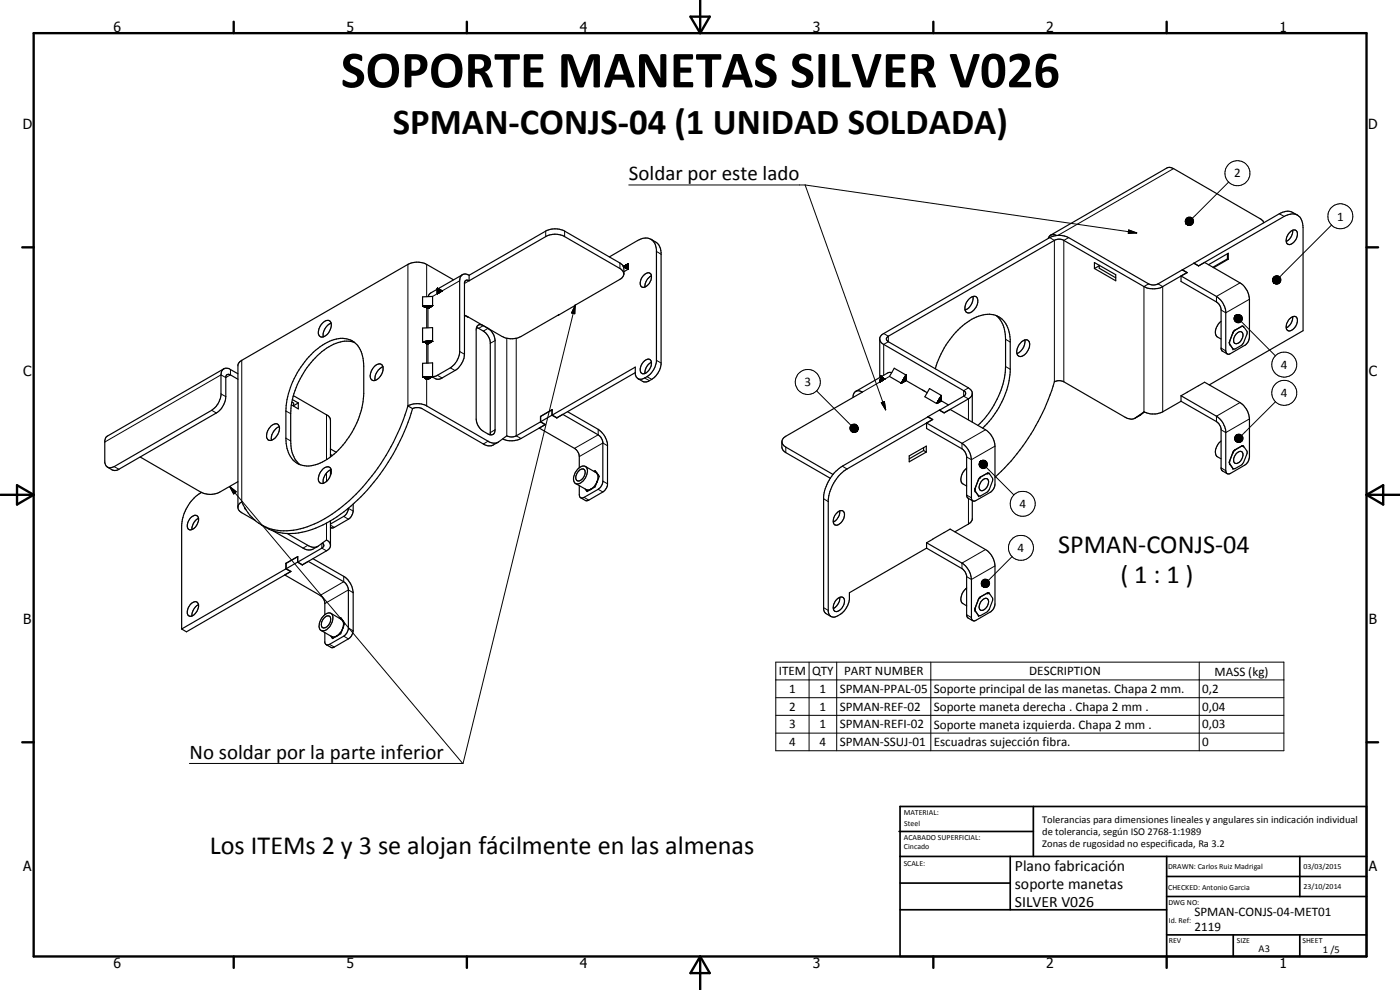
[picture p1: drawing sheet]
<svg xmlns="http://www.w3.org/2000/svg" width="420mm" height="297mm" viewBox="0 0 420 297" stroke-linecap="round" stroke-linejoin="round" font-family="sans-serif">
<defs><g id="words">
<text font-size="15.8" x="102.3" y="26.2">SOPORTE MANETAS SILVER V026</text>
<text font-size="11" x="117.9" y="40.3">SPMAN-CONJS-04 (1 UNIDAD SOLDADA)</text>
<g font-size="7.9">
<text x="317.6" y="165.8">SPMAN-CONJS-04</text>
<text x="336.2" y="174.8">( 1 : 1 )</text>
<text x="63" y="256.3">Los ITEMs 2 y 3 se alojan fácilmente en las almenas</text>
</g>
<g font-size="6.3">
<text x="188.8" y="54.1">Soldar por este lado</text>
<text x="56.8" y="227.7">No soldar por la parte inferior</text>
</g>
<g font-size="4.7">
<text x="304.6" y="261.2">Plano fabricación</text>
<text x="304.6" y="266.6">soporte manetas</text>
<text x="304.6" y="272">SILVER V026</text>
</g>
<g font-size="4.2">
<text x="34" y="9.6">6</text>
<text x="104" y="9.6">5</text>
<text x="174" y="9.6">4</text>
<text x="244" y="9.6">3</text>
<text x="314" y="9.6">2</text>
<text x="384" y="9.6">1</text>
<text x="6.8" y="38.7">D</text>
<text x="410.6" y="38.7">D</text>
<text x="7" y="112.9">C</text>
<text x="410.8" y="112.9">C</text>
<text x="7" y="187.1">B</text>
<text x="410.8" y="187.1">B</text>
<text x="7" y="261.4">A</text>
<text x="410.8" y="261.4">A</text>
<text x="34" y="290.4">6</text>
<text x="104" y="290.4">5</text>
<text x="174" y="290.4">4</text>
<text x="244" y="290.4">3</text>
<text x="314" y="290.4">2</text>
<text x="384" y="290.4">1</text>
</g>
<g font-size="3.9">
<text x="370.4" y="53.3">2</text>
<text x="401.3" y="66.2">1</text>
<text x="384.4" y="110.7">4</text>
<text x="241.4" y="115.9">3</text>
<text x="384.4" y="119.2">4</text>
<text x="305.9" y="152.4">4</text>
<text x="305.4" y="165.7">4</text>
<text x="233.8" y="202.6">ITEM</text>
<text x="243.7" y="202.6">QTY</text>
<text x="253.3" y="202.6">PART NUMBER</text>
<text x="308.9" y="202.6">DESCRIPTION</text>
<text x="364.5" y="202.7">MASS (kg)</text>
<text x="236.8" y="207.9">1</text>
<text x="246" y="207.9">1</text>
<text x="252" y="207.9">SPMAN-PPAL-05</text>
<text x="280.3" y="208">Soporte principal de las manetas. Chapa 2 mm.</text>
<text x="360.8" y="207.9">0,2</text>
<text x="236.8" y="213.3">2</text>
<text x="246" y="213.2">1</text>
<text x="252" y="213.3">SPMAN-REF-02</text>
<text x="280.3" y="213.4">Soporte maneta derecha . Chapa 2 mm .</text>
<text x="360.8" y="213.3">0,04</text>
<text x="236.8" y="218.6">3</text>
<text x="246" y="218.6">1</text>
<text x="252" y="218.6">SPMAN-REFI-02</text>
<text x="280.3" y="218.7">Soporte maneta izquierda. Chapa 2 mm .</text>
<text x="360.8" y="218.6">0,03</text>
<text x="236.8" y="223.9">4</text>
<text x="246" y="223.9">4</text>
<text x="252" y="223.9">SPMAN-SSUJ-01</text>
<text x="280.3" y="223.9">Escuadras sujección fibra.</text>
<text x="360.8" y="223.9">0</text>
<text x="358.5" y="275">SPMAN-CONJS-04-MET01</text>
<text x="358.5" y="279.4">2119</text>
</g>
<g font-size="3.1">
<text x="312.7" y="246.8">Tolerancias para dimensiones lineales y angulares sin indicación individual</text>
<text x="312.7" y="250.4">de tolerancia, según ISO 2768-1:1989</text>
<text x="312.7" y="254">Zonas de rugosidad no especificada, Ra 3.2</text>
<text x="377.7" y="285.6">A3</text>
<text x="397" y="285.9">1 /5</text>
</g>
<g font-size="2.4">
<text x="271.2" y="244.4">MATERIAL:</text>
<text x="271.3" y="252">ACABADO SUPERFICIAL:</text>
<text x="271.4" y="247.9">Steel</text>
<text x="271.3" y="254.6">Cincado</text>
<text x="271.2" y="259.7">SCALE:</text>
<text x="350.6" y="260.8">DRAWN: Carlos Ruiz Madrigal</text>
<text x="391.2" y="260.6">03/03/2015</text>
<text x="350.6" y="267">CHECKED: Antonio Garcia</text>
<text x="391.2" y="266.7">23/10/2014</text>
<text x="350.6" y="271.4">DWG NO:</text>
<text x="350.8" y="276.9">Id. Ref:</text>
<text x="350.8" y="282.8">REV</text>
<text x="371.2" y="282.9">SIZE</text>
<text x="390.9" y="282.9">SHEET</text>
</g>
</g></defs>
<g fill="none" stroke="#000" stroke-width=".35">
<path d="M187.1 80l1.4-.8v1.6zM195.4 71.8a3.8 3.8 0 0 1 1.6 3.1v33.6a6 6 0 0 1-5.2 5.3l-.5-.3-.6-1v-2.3l-25 14.3M195.4 71.8a3.9 3.9 0 0 0-4.1 .4l-8.4 4.9M195.4 71.8l1.4 .8a3.8 3.8 0 0 1 1.6 3.1v33.6a5.9 5.9 0 0 1-5 5.3l-1.9-1M315.2 70.6l.9-.2 1 .3M315.2 70.6l-.6 .9M317.1 70.7h1.5l2.1 .6 24 13.9a3.1 3.1 0 0 0 2.8 0l7.3-4.2 1.4 .8-7.3 4.2a6.1 6.1 0 0 1-5.6 0l-24-13.9a2.79 2.79 0 0 0-2.9 0l-49.8 28.8-.5 .5v.6l.5 .5 24.6 14.3 .6 1.1v8.8M317.1 70.7l-2.1 .6-50.4 29.2-.6 1.1v11.7M328.5 78.8l6.3 3.6v1.8l-6.3-3.6zM329.9 79.8l-1.4 .8M329.9 79.6v.9l4.9 2.9M358.3 79l1.4 .8 1.8-1.1 10.6 6.2a6.4 6.4 0 0 1 2.9 4.9v11.4a3 3 0 0 1-1.5 2.4l-4.2 2.5a.88 .88 0 0 1-1 .1 .88 .88 0 0 1-.4-.9v-11.9a6.4 6.4 0 0 0-2.8-4.5l-10.7-6.1"/>
<path d="M358.3 79l-3.4 1.9M358.3 79h.1M368.4 77.7l.2 .1M368.4 77.7l-4.4 2.5M368.4 76.1v1.6M368.6 77.8v-1.8l-5.9 3.4M368.6 77.8l-4.3 2.5M379.3 66.8l-.8-1-26.3-15.2-1.2-.4-.8 .2-34.9 20.2M386.9 69.9a1.32 1.32 0 0 1 1.1-.9 1.32 1.32 0 0 1 1.3 .6 2.98 2.98 0 0 1-2.6 3.7 1.49 1.49 0 0 1-.5-2.1zM387.9 69.1a3.5 3.5 0 0 1-1.9 3.3M389.4 64.6a3.9 3.9 0 0 0-4 .3l-25.7 14.9-1.4-.8M389.4 64.6a4.1 4.1 0 0 1 1.7 3.6v31l-28.2 16.3"/>
<path d="M389.4 64.6l-1.4-.8a3.9 3.9 0 0 0-4 .3l-25.7 14.9M96.6 97.2a1.62 1.62 0 0 1 2.7-.4 3.7 3.7 0 0 1-2.9 4.3 1.7 1.7 0 0 1-.7-2.5zM99.4 97a4 4 0 0 0-2.4 4.1M126.8 91.9l1.2 .5M129.8 91.7l-1.4 .9v5.7M129.8 91.7v-2.8l-3 .2v2.8M129.8 91.7l-3 .2M131.5 86.6l-.2-.1v.2M136.1 83.9l-8.1-4.6a6.1 6.1 0 0 0-5.6 0l-49.9 28.8-.9 .9-.2 .5v42.8l.6 1.1 4.6 2.8M138.8 82.4l-9.6 5.5-.7 1.1M139.4 94.6l1.1 .6v-.2M140.8 84.2a.84 .84 0 0 0-1.4 .6v21.5a6.3 6.3 0 0 1-2.8 4.9l-4.9 2.6-.8-.1-1.2-.6"/>
<path d="M140.8 82.6l23-13.3a6.2 6.2 0 0 1 5.6 0l17.4 10.2a3.6 3.6 0 0 1 .4 2.8l-.4 .8-.8 .7-18.4 10.7M140.8 82.6a1.74 1.74 0 0 0-2-.2 1.74 1.74 0 0 0-.8 1.8v21.7a6.4 6.4 0 0 1-2.8 4.5l-4.2 2.4-1.2 .2M140.8 82.6v1.6M143 98.3l2.3 1.2a4.7 4.7 0 0 1 1.8 3.2v27.8M145.1 97.7a1.31 1.31 0 0 0-1.6-.2 1.31 1.31 0 0 0-.6 1.4v26.8a4.5 4.5 0 0 0 2.2 3.7l1.4 .8a1.31 1.31 0 0 0 1.5 .1 1.31 1.31 0 0 0 .6-1.4v-26.7a4.6 4.6 0 0 0-2.1-3.7M167.7 94.4l-11.3 6.6a6.2 6.2 0 0 1-5.7 0l-11.1-6.3M167.7 94.4v.1M187.2 82l-.4-.8-.8-.6-16.6-9.6a5.9 5.9 0 0 0-5.6 0l-23 13.2M188.5 80.8l-1.3 .7M193.1 82.7a1.35 1.35 0 0 1 2.3-.2 3.1 3.1 0 0 1-2.6 3.7 1.66 1.66 0 0 1-.4-2.5zM195.5 82.8a3.6 3.6 0 0 0-1.9 3.3M290.7 89.8a1.58 1.58 0 0 1 2.6-.3 3.7 3.7 0 0 1-2.7 4.4 1.49 1.49 0 0 1-.9-2.3z"/>
<path d="M292 88.9a3.9 3.9 0 0 1-2.4 4.1M299 94.7a8.5 8.5 0 0 1 2.8 7.1v8.2a26.1 26.1 0 0 1-8.3 17.6M354.4 82.8v1.7l10.9 6.2 .7 .8 .5 1.3v11.9l.2 .6 1.6 .9M354.9 80.9l1.4 .9-1.9 1M354.9 80.9v.1M366.5 96.4a3.8 3.8 0 0 0-1.3 4.6l1.3 .7M370 99.8l-1 2.7M370.6 99.1l-.6 .7M371.4 99.9a.9 .9 0 0 1 .9-.4 .9 .9 0 0 1 .7 .7 2.8 2.8 0 0 1-1.6 2.8l-.5 .1a1.15 1.15 0 0 1-.5-1.9zM372.6 97.9l.6 .1M372.7 97.9l-2.1 1.2M373.2 98l1.1 1.8a5.2 5.2 0 0 1-4 4.9h-.3l-1-1.5"/>
<path d="M386.9 95.8a1.35 1.35 0 0 1 2.4-.3 3.1 3.1 0 0 1-2.6 3.8 1.52 1.52 0 0 1-.5-2.2zM387.9 95a3.6 3.6 0 0 1-1.9 3.4M67.2 110.7l-35.1 20.2-.4 .5-.3 .8v6.5a1.72 1.72 0 0 0 1.1 1.6 1.72 1.72 0 0 0 1.8-.3l29.2-16.9a6.7 6.7 0 0 0 2.8-4.5v-6.1a1.73 1.73 0 0 1 .9-1.8 1.73 1.73 0 0 1 2 .2l2.2 1.2M71.4 113.8l-2.2-1.3-.7-.2-.6 .3-.1 .4v6a6.3 6.3 0 0 1-2.9 4.9l-29.5 17.1-1.5 .1-1.6-.9M87.7 119.9l-.5 4.2v8.2a8.8 8.8 0 0 0 2.8 7.1M87.7 119.9l1.8 1M88 118.7l10.3 5.9 .7 .7 .2 .8v11M94 105.7a12.6 12.6 0 0 1 9.5-4.1 6.3 6.3 0 0 1 5.5 5.9l.2 2.4v8.1a25.4 25.4 0 0 1-13.1 20.9 6.6 6.6 0 0 1-8.9-2l-1.1-2.4-.2-1.4-.1-9.8a26.1 26.1 0 0 1 8.2-17.6zM106.4 102.7a10.7 10.7 0 0 0-9.8 2.8 27.1 27.1 0 0 0-8.9 14.4M112.3 110a1.39 1.39 0 0 1 1.4-.9 1.39 1.39 0 0 1 1.3 1.1 3.6 3.6 0 0 1-3 4 1.52 1.52 0 0 1-.8-2.2zM114.9 110a4 4 0 0 0-2.3 4.1M126.8 113.1l1.2 .5"/>
<path d="M126.8 102.5l1.2 .5M129.8 102.4l-1.4 .8v5.8M129.8 102.4v-4.1l-3 .1v4.1M129.8 113v-4.1l-3 .1v4.1M129.8 113l-3 .1M129.8 113l-1.4 .8M129.8 102.4l-3 .1M190.7 111.8l-23.5 13.5-1.5-.8M195.5 108.7a3.6 3.6 0 0 0-1.9 3.4M195.5 108.7a3.6 3.6 0 0 1-1.9 3.4M195.5 108.7a1.04 1.04 0 0 0-.8-1 1.04 1.04 0 0 0-1.1 .5 3.1 3.1 0 0 0-1.2 3.7l.4 .2h.8M256 119.3a1.73 1.73 0 0 1 .8-1.9 1.73 1.73 0 0 1 2 .2l-23 13.3a1.73 1.73 0 0 0-1.1 1.6 1.73 1.73 0 0 0 1.1 1.7l14.2 8.2"/>
<path d="M264 101.9l.4 .8 .8 .6 24 13.9a.87 .87 0 0 1 .6 .8 .87 .87 0 0 1-.6 .9l-7.2 4.2M264.5 113l-.2-.2v.3M267.6 111.8l-1.3 .1-9.5 5.5M271.9 114.2l5.7 3.2M271.9 112.5l-1.4 2.5M271.9 114.2l-1.4 .8M271.9 112.5v1.7M271.9 112.5l-3.5-2-1.5 2.4 3.6 2.1M276.8 117l1.5 .9M280.7 110.7a24.4 24.4 0 0 1 12.3-15.6 6.9 6.9 0 0 1 8.1 1.1 9.3 9.3 0 0 1 2.1 5.7v9.7a26.4 26.4 0 0 1-8.3 16.8M282.5 118.7l-3.5-2.1-1.4 2.4 3.5 2.1M282.5 118.7l-1.4 2.4"/>
<path d="M282.5 118.7v1.6M291.8 118.2l-.3 .8-.9 .7-7.2 4.2-1.4-.8M306.5 102.6a1.33 1.33 0 0 1 1.5-.7 1.33 1.33 0 0 1 1 1.2 3.9 3.9 0 0 1-2.9 3.9 1.59 1.59 0 0 1-.8-2.4l.5-1.1zM307.5 102a3.9 3.9 0 0 1-2.3 4.1M354.4 118.7v1.7M356.3 117.7l-1.9 1M359.7 115.7l1.8-1 10.6 6.1a6.4 6.4 0 0 1 2.9 4.9v11.4a3.2 3.2 0 0 1-1.5 2.5l-4.2 2.4a.88 .88 0 0 1-1 .1 .88 .88 0 0 1-.4-.9v-11.8a6.4 6.4 0 0 0-2.8-4.5l-10.7-6.2M359.7 115.7l-3.5 2M369 102.5v.7M42.1 137.1l18.2 10.6a6.2 6.2 0 0 0 5.6 0l5.5-3.2M81.2 127.9l.9-.6a1.29 1.29 0 0 1 1.6 .3 1.29 1.29 0 0 1 .1 1.6 3.1 3.1 0 0 1-3.2 2.9 2.64 2.64 0 0 1 .4-3.8zM83.8 128a4.1 4.1 0 0 0-2.4 4.1"/>
<path d="M87.6 120.6l.5 .3v1M89.5 120.9v1.8l-2.1-1.2M89.5 120.9l-1.4 .8M99.2 136.4l.5 .3M99.2 134.7l1.7 1M122.4 121.8a6.1 6.1 0 0 1 5.6 0l18.5 10.6a2.84 2.84 0 0 0 3.1 .2l2.5-1.8a3.1 3.1 0 0 0 2.8 0l10.7-6.2M122.4 121.8a60.2 60.2 0 0 1-23.9 33.2 23.2 23.2 0 0 1-16 4 13.5 13.5 0 0 1-10-8.4l-.8 .7-.3 .8M122.4 121.8l1.4 .8M123.8 122.6l.9-.3 1.7 .2 18.7 10.7 1.5 .6a3.9 3.9 0 0 0 2.8-1.1M123.8 122.6a60.7 60.7 0 0 1-23.7 33.1 23.4 23.4 0 0 1-16.1 4.1l-2.6-.7-2.9-1.6M162.2 125h.1M162.2 125v1.6l1.4 .8"/>
<path d="M163.6 127.3v.1M163.6 127.4l-7.2 4.2a6.4 6.4 0 0 1-5.5 .1M163.6 127.4l-1.8 1 10.6 6.1 .7 .7 .6 .9 .2 .9v3.3M165.6 122.9l-3.3 2v1.6l1.3 .9M165.6 122.9v1.7M165.6 124.6l1.5 .8M165.6 122.9l.1 .1M165.7 122.9l-3.5 2.1M165.7 122.9v1.6M167.1 125.4l1.8-1.1 10.6 6.2a3.3 3.3 0 0 1 1.4 2.1v12.1l-.1 .6-.6 .9-.7 .6-4.2 2.4a.86 .86 0 0 1-1 .2 .86 .86 0 0 1-.4-1v-2.7M167.1 125.3v.1M170.3 123.5l9.2 5.3a6.3 6.3 0 0 1 2.8 4.5v12.2l-.3 .9-.8 1-4.7 2.8h-.7l-1.5-.8"/>
<path d="M175.7 140l3.5 2.1M234.6 132.5l.1 1.9 .8 1.2 13.7 7.9M272.9 136.8l5.1-2.9v1.7l-5.1 3zM277.2 135.2l.8 .4M277.2 135.2l-4.3 2.5M277.2 134.3v.9M278.1 126.9v1.7l10.6 6.1 .9 .9 .5 1.2v11.7l.4 1 1.4 .8M278.5 125l3.4-1.9 1.4 .8 1.8-1 10.7 6a6.3 6.3 0 0 1 2.8 5l-.1 12-.4 .9-.7 .8-5 2.8-.5-.2-.4-.6v-11.7a6.4 6.4 0 0 0-2.8-4.9l-10.6-6.1M278.5 125l1.4 .9-1.8 1M278.5 125v.1M282 123.1h.1M282.5 120.3l2.1 1.2"/>
<path d="M282.5 120.3l-1.4 .8M343.5 123.6l-2.9 1.9M354.4 120.4l-5.8 3.3a6.1 6.1 0 0 1-4.5 .2l-.8-.3-2.5 1.7a2.71 2.71 0 0 1-3.2-.1l-18.3-10.6a3.1 3.1 0 0 0-2.9 0 64 64 0 0 1-17.8 28.6M354.4 120.4l10.7 6.1 .7 .6 .7 1.6v11.9l.2 .6 1.6 .9M366.5 132.3a3.8 3.8 0 0 0-1.3 4.6l1.3 .8M369 138.4v.7M370 135.7l-1 2.7M370.6 135h.1M370.6 135l-.6 .7M370.9 136.2l.5-.4 1-.4a1.37 1.37 0 0 1 .3 2.3 1.69 1.69 0 0 1-2.2 1.2 2.22 2.22 0 0 1 .4-2.7zM372.6 133.8l.6 .1M372.6 133.8l-2 1.2"/>
<path d="M372.7 133.8l-2.1 1.2M373.2 133.9l1.1 1.8a5.2 5.2 0 0 1-4 4.9h-.3l-1-1.5M59.6 155.5a3.6 3.6 0 0 0-2 3.4M59.6 155.5a1.1 1.1 0 0 0-.8-.9 1.1 1.1 0 0 0-1.2 .4 3.1 3.1 0 0 0-1.1 3.7l.6 .3 .5-.1M59.6 155.5a3.6 3.6 0 0 1-2 3.4M60.5 147.7a12.5 12.5 0 0 0-6 10v31M73.4 152.2l.4 .7M82 159.3l9 5.2a3 3 0 0 0 2.9 .3l1.5-.8M96.8 140.8a1.39 1.39 0 0 1 1.5-.7 1.39 1.39 0 0 1 1.1 1.3 3.7 3.7 0 0 1-3 3.6 1.88 1.88 0 0 1-.5-2.8zM99.2 156.3v7.4l-.2 .6-1 1-7.3 4.2M99.2 141v1.7M99.4 140.9a4 4 0 0 0-2.4 4.1"/>
<path d="M104.6 152.5a3.1 3.1 0 0 1-1.4 2.4l-4 2.3M106 151.3v2a3.6 3.6 0 0 1-1.4 2.5l-4.3 2.4-.4 .2-.7-.2M172.8 145.1l3.3 1.9 1-.1 .3-.2M173.5 140.6a1.49 1.49 0 0 1 1.5-.8 1.49 1.49 0 0 1 1.3 1.1 3.7 3.7 0 0 1-3.4 4.3 1.7 1.7 0 0 1-.7-2.1l.3-1.1zM173.7 141.3a.98 .98 0 0 1 1.2-.7 .98 .98 0 0 1 .7 1.1 2.42 2.42 0 0 1-2.3 2.6l-.2-.1a2.14 2.14 0 0 1 .6-2.9zM175.8 146.8l.5 .6M177.4 146.7l-.2 .2M177.7 146.6l-.3 .1M178.2 141.4l.4-.2 1.3 1.7-1.3 3.2-2.4 1.4-.6-.8M178.6 141.6h.3M179.1 141.8l.1 .3M179.2 142.1l.3 1.4-.4 1.3"/>
<path d="M179.2 142.1l.3 .4M179.4 144.2l-1 1.6-1 .9M249.2 143.5l-1.5 3.1-.5 2.5 .1 34.2a2.92 2.92 0 0 0 2.1 1.7M250 142.4l2.8-2.5 25.7-14.8 1.4 .8-25.7 14.8a12.7 12.7 0 0 0-5.6 9.2v33.6a1.7 1.7 0 0 0 1 1.6 1.7 1.7 0 0 0 1.8-.3 6.4 6.4 0 0 0 3.5-4.9v-2.1l23.2-13.3M250 142.4l-.8 1.1M252 153.3l.8-.1a1.69 1.69 0 0 1 .3 2.5 2.11 2.11 0 0 1-2.7 1.7l-.3-.8M252 153.3a3.4 3.4 0 0 0-1.9 3.3M252 153.3a3.6 3.6 0 0 1-1.9 3.3M290.1 140.5a3.7 3.7 0 0 0-1.3 4.5l1.3 .8M291.8 150.2l-.1 5.9-1.1 1.1-4 2.4M292.6 146.6v.7M293.7 143.9l-1.1 2.7"/>
<path d="M294.2 143.2l-.5 .7M294.5 144.4a1.22 1.22 0 0 1 2-.5 2.47 2.47 0 0 1-2.2 3.3 1.74 1.74 0 0 1 0-2.5zM296.3 142h.3M296.3 142l-2.1 1.2M296.6 142h.3l1 1.5v.8a5.1 5.1 0 0 1-3.9 4.5h-.3l-1.1-1.5M85.8 169l.1 .1M85.8 169v1.7M85.8 170.7l1.4 .8M85.8 169l3.6-2v1.7l1.4 .8M85.8 170.7l-31.3 18M85.9 170.6l1.4 .8-1.8 1.1 11.3 6.7 .7 1.6v3.6M85.9 169v1.6"/>
<path d="M86.2 160.1l6.2 3.5a2.84 2.84 0 0 0 3.1 .2l2.5-1.8 .8 .7 .4 .8M87.2 171.4v.1M87.2 171.5l-31.2 18.1-1.5-.9M89.4 167.1l-.1 1.6 1.4 .8M90.7 169.4v.1M92.5 168.4l10.7 6.1a3.6 3.6 0 0 1 1.4 2.2l-.1 12.3-.5 1-.6 .7-4.8 2.8a.83 .83 0 0 1-1.1-.7v-3M93.9 167.6l9.3 5.3a6.4 6.4 0 0 1 2.8 4.9v11.5a3.4 3.4 0 0 1-1.4 2.4l-4.5 2.6h-.6l-1.6-.9M96.8 162.9a.83 .83 0 0 1 .4 .9 .83 .83 0 0 1-.6 .7l-10.7 6.1M252 179.2a1.13 1.13 0 0 1 1.4 .4 1.13 1.13 0 0 1 0 1.4 2.7 2.7 0 0 1-2.9 2.4l-.4-.8M252 179.2a3.4 3.4 0 0 0-1.9 3.4M252 179.2a3.6 3.6 0 0 1-1.9 3.4M278.1 164.5l10.6 6.1 .9 .9 .5 1.3v11.6l.4 1 1.4 .8"/>
<path d="M278.1 162.9v1.6M279.9 161.8l5.2-3.1 10.7 6.2a6.4 6.4 0 0 1 2.8 4.9v11.4a3 3 0 0 1-1.4 2.4l-4.5 2.6-.5 .1-.5-.3-.2-.5v-11.6a6.3 6.3 0 0 0-2.8-4.9l-10.6-6.1M279.9 161.8l-1.8 1.1M290.1 176.4a3.7 3.7 0 0 0-1.3 4.6l1.3 .8M293.7 179.8l-1.1 2.7M293.7 179.8h.1M294.2 179.1l-.5 .7M295 179.9a1.01 1.01 0 0 1 1.4-.2 1.01 1.01 0 0 1 .2 1.4 2.02 2.02 0 0 1-2.4 1.9 2.23 2.23 0 0 1 .8-3.1zM296.3 177.9h.3M296.3 177.9l-2.1 1.2M296.6 177.9l.3 .1 1 1.5v.7a5.1 5.1 0 0 1-3.9 4.5h-.3l-1.1-1.5M296.6 177.9h-.3"/>
<path d="M59.6 181.4a3.6 3.6 0 0 0-2 3.4M59.6 181.4a3.7 3.7 0 0 1-2 3.4M59.6 181.4a1.2 1.2 0 0 0-1-.9 1.2 1.2 0 0 0-1.2 .6 3.1 3.1 0 0 0-.9 3.6l.6 .2 .5-.1M96.3 189.1l3.3 1.9h1.1M97.4 185.3a1.06 1.06 0 0 1 1.4-.4 1.06 1.06 0 0 1 .4 1.5 2.22 2.22 0 0 1-2.3 2 1.78 1.78 0 0 1 0-2.6zM97.4 184.4a3.9 3.9 0 0 0-1.3 4.6l.2 .1M99.3 184l3.4 2M99.3 184.1l-.7-.2-1.2 .5M99.3 184.1a3.1 3.1 0 0 1-.5 4.1 2.04 2.04 0 0 1-2.5 .9M99.4 190.9l.6 .6M101 190.8l-.2 .3M101 190.8l-.3 .2"/>
<path d="M101.4 190.7l-.2 .1M101.8 185.5l.5-.2 1.2 1.7-1.2 3.2-2.5 1.4-.5-.8M102.5 185.7h-.3M102.7 186l.1 .2M102.7 185.9v.1M102.7 186.1h.1M102.8 186.2l.1 .2M102.8 188.6l-.1 .3M102.8 188.6l-.5 1-1.3 1.2M102.9 186.4l.3 .2M102.9 186.4l.2 .8-.3 1.4M103 188.3l-.2 .3"/>
<path d="M292.6 182.5v.7"/>
</g>
<g fill="none" stroke="#000" stroke-width=".3">
<path d="M188.7 55.5h52.9M241.6 55.5l24.2 67.5M241.6 55.5l99.6 14.4M352.2 50.6l-34.7 20M368.8 54.6l-11 10.9M122.4 79.3v42.5M128 79.3v9.7M163.8 69.3v1.7M169.4 69.3v1.7M186 78.9v1.7M187.1 80l1.4-.8v1.6zM197 75.4l1.4 .9"/>
<path d="M315 71.3l1.4 .8v42.5M320.7 71.3l-1.4 .8v42.5M338.7 69l2.5 .9-2.6 .1zM355.7 66.3l.4 1zM355.7 66.5l.4 .8zM355.8 66l.3 1.3zM355.8 66.8l.3 .5zM355.9 65.8l.2 1.5-.3-1.3zM355.9 67.1l.2 .2zM356.1 67.3l.4 .3zM356.1 67.3l.7 .3zM356.1 67.3l1 .3z"/>
<path d="M356.1 67.3l1.2 .3zM356.1 67.3l1.5 .2zM356.1 67.3h1.7l-.2 .2zM356.1 67.3l1.9-.2-.2 .2zM356.1 67.3l2-.4-.1 .2zM356.1 67.3l2.1-.7-.1 .3zM356.1 67.3l2.1-1v.3zM356.1 67.3l2.1-1.2v.2zM356.1 67.3l2-1.5 .1 .3zM356.1 67.3l1.9-1.7 .1 .2zM356.1 65.5l.1-.1-.1 1.9zM356.1 65.5v1.8l-.2-1.5z"/>
<path d="M356.2 65.4l.3-.2-.4 2.1zM356.5 65.2h.2l-.6 2.1zM356.7 65.2h.3l-.9 2.1zM357 65.2h.3l-1.2 2.1zM357.3 65.2l.2 .1-1.4 2zM357.5 65.3l.2 .1-1.6 1.9zM357.7 65.4l.3 .2-1.9 1.7zM384 64.1l1.4 .8M399.6 67.5l-15.5 15.6M126.8 91.9l3-.2zM126.9 91.9l2.9-.2zM126.9 91.9l.8 .2"/>
<path d="M127 91.9l2.8-.2zM127.1 91.9l2.7-.2zM127.2 91.9v.1M127.2 92l2.6-.3zM127.3 92l2.5-.3zM127.4 92.1l2.4-.4zM127.5 92.1l2.3-.4zM127.6 92.1l2.2-.4zM127.7 92.2l2.1-.5zM127.7 92.1v.1M127.7 92.2l.5 .3M127.8 92.2l2-.5z"/>
<path d="M127.8 92.2h.1M128 92.3l1.8-.6zM128.1 92.4l1.7-.7zM128.2 92.4l1.6-.7zM128.2 92.5h.1M128.3 92.5l1.5-.8zM128.3 92.5h.1M128.3 92.5l.1 .1M128.4 92.6l-.4-.3v6M129.8 91.8l-3 .1 3-.2-1.4 .9M131.3 86.5l1.4 .8-1.4 .8zM138 84.2l-8.2 4.7"/>
<path d="M140.8 84.2l-1.4 .8M145.1 97.7l-1.5 .8M146.5 98.5l-1.4 .9M172.6 91.6l-.1 2.5-1-.2zM172.6 91.6l-33.6 137.5h-82.2M344.7 85.2l-1.4 .8v37.6M347.5 85.2l1.4 .8v37.6M370.5 94.9l.2-.2-.3 .5zM370.7 94.7l-.3 .7zM370.7 94.7l-.3 1zM370.7 94.7l-.3 1.3zM370.7 94.7l-.2 1.5-.1-.2z"/>
<path d="M370.7 94.7v1.7zM370.7 94.7l.2 1.9-.2-.2zM370.7 94.7l.4 2.1-.2-.2zM370.7 94.7l.7 2.1h-.3zM370.7 94.7l.9 2.2-.2-.1zM370.7 94.7l1.2 2.1-.3 .1zM370.7 94.7l1.5 2-.3 .1zM370.7 94.7l1.7 1.9-.2 .1zM370.7 94.7l1.9 1.7-.2 .2zM370.7 94.7l2 1.4-.1 .3zM370.7 94.7l2.1 1.2-.1 .2zM370.7 94.7l2.2 .9-.1 .3z"/>
<path d="M370.7 94.7l2.1 .7 .1 .2zM370.7 94.7l2.1 .4v.3zM370.7 94.7l1.9 .2 .2 .2zM370.7 94.7h1.7l.2 .2zM370.7 94.7h1.7zM370.7 94.7l1.3-.3 .2 .1zM370.7 94.7l1.3-.3zM370.7 94.7l1-.3zM370.7 94.7l.7-.3zM370.9 94.5l.3-.1-.5 .3zM370.9 94.5l-.2 .2zM372.1 84.9l-7 4v1.7"/>
<path d="M372.5 96.5l10.3 10.3M375 89.8l-7.1 4.1-1.4-.9M381.9 83.9l.4 1zM381.9 84.2l.4 .7zM382 83.6l.3 1.3zM382 84.4l.3 .5zM382.1 83.4l.2 1.5-.3-1.3zM382.1 84.6l.2 .3zM382.2 83.1l.2-.1-.1 1.9zM382.2 83.1l.1 1.8zM382.3 84.9l.4 .2zM382.3 84.9l.7 .3z"/>
<path d="M382.3 84.9l1 .3zM382.3 84.9l1.2 .3zM382.3 84.9l1.5 .2zM382.3 84.9h1.7l-.2 .2zM382.3 84.9l1.9-.2-.2 .2zM382.3 84.9l2-.4-.1 .2zM382.3 84.9l2.1-.7-.1 .3zM382.3 84.9l2.1-1v.3zM382.3 84.9l2.1-1.2v.2zM382.3 84.9l2-1.5 .1 .3zM382.3 84.9l1.8-1.7 .2 .2zM382.4 83l.3-.2-.4 2.1z"/>
<path d="M382.7 82.8h.2l-.6 2.1zM382.9 82.8l.3-.1-.9 2.2zM383.2 82.7l.3 .1-1.2 2.1zM383.5 82.8h.2l-1.4 2.1zM383.7 82.8l.3 .2-1.7 1.9zM384 83l.1 .2-1.8 1.7zM66.3 118.2l1.5 .8M69.2 110.9v1.6l-1.4 .8-1.5-.8-34.9 20.1M72.5 108.1v42.5M126.8 113.1l3-.1zM126.8 102.5l3-.1zM126.8 113.1h3"/>
<path d="M126.8 113.1l3-.1-1.4 .8M126.8 113.1h.1M126.8 102.4h3M126.9 113.1l.6 .2M126.9 113.1l2.9-.1zM126.9 102.5l2.9-.1zM126.9 113.1v.1M127 113.2l2.8-.2zM127 102.5l2.8-.1zM127 102.5h2.8M127.1 102.5v.1M127.1 113.2l2.7-.2z"/>
<path d="M127.1 102.6l2.7-.2zM127.2 113.2l2.6-.2zM127.2 102.6l2.6-.2zM127.2 113.1h2.6M127.3 113.2l2.5-.2zM127.3 102.6l2.5-.2zM127.3 102.6l.1 .1M127.4 113.3l.4 .2M127.4 113.3l2.4-.3zM127.4 102.7l2.4-.3zM127.5 113.3l2.3-.3zM127.5 102.7l2.3-.3z"/>
<path d="M127.6 113.3l2.2-.3zM127.6 102.7l2.2-.3zM127.7 113.4l2.1-.4zM127.7 102.8l2.1-.4zM127.8 113.4l2-.4zM127.8 102.8l2-.4zM127.8 113.5l2-.5zM127.8 102.9l2-.5zM127.8 113.5h.1M127.8 102.8l-1-.3 3-.1-1.4 .8M127.8 102.8v.1M127.8 113.5h.2"/>
<path d="M127.8 102.9h.2M128 113.5l1.8-.5zM128 102.9l1.8-.5zM128 113.5h.1M128 102.9h.1M128 113.5v8.3M128 102.9v.1M128 103l1.8-.6zM128 103h.1M128 113.6h.1M128 103v6M128 113.6l.4 .2"/>
<path d="M128 103l.4 .2M128.1 113.6l1.7-.6zM128.1 103l1.7-.6zM128.1 113.6l.3 .2M128.1 103h.1M128.1 103l.3 .2M128.2 113.7l1.6-.7zM128.2 103l1.6-.6zM128.2 113.7h.1M128.3 113.7l1.5-.7zM128.3 103.1l1.5-.7zM128.3 113.7h.1"/>
<path d="M131.3 112.6l1.4 .8M135.2 110.4l1.4 .8M138 105.5l1.4 .8M148.6 102.2l-1.5 .8M152.1 101.5v29.3M154.9 101.5v29.3l1.5 .8M193.5 113.4l1.4 .8M194.2 113l1.4 .8M197 108.1l1.4 .8M245.1 117.3l10.3 10.3M264.1 114.6l1.4-.9zM264.1 114.6l1.3-.9z"/>
<path d="M264.1 114.6l1.2-1zM264.3 112.8l-.2 1.8zM264.3 112.8l-.2 1.8 1.4-.9-.6-.4M264.3 112.8l.2 .2M264.4 112.9l-.3 1.7zM264.4 112.9h.1M264.5 113l-.4 1.6zM264.5 113l.1 .2M264.5 113h.1M264.5 113.1l-.4 1.5zM264.5 113.1h.1M264.6 113.1l-.5 1.5z"/>
<path d="M264.6 113.1h.1M264.6 113.2h.1M264.7 113.2l-.6 1.4zM264.7 113.2l.2 .1M264.7 113.2h.1M264.8 113.3l-.7 1.3zM264.8 113.3h.1M264.9 113.4l-.8 1.2zM265 113.4l-.9 1.2zM265 113.4v.1M265.1 113.5l-1 1.1zM265.2 100.1l1.4 .8v1.6l-1.4 .8v9.3"/>
<path d="M265.4 113.7h.1M266.9 112.9l-8.1 4.7M271.9 112.5v1.7l-1.4 .8zM282.5 118.7v1.6l-1.4 .8zM290.6 116.4l-1.4 .8v1.7l1.4 .8v6.3M301.8 110l1.4 .8M301.8 101.8l1.4 .8M366.5 104.4l1.4 .9M34.3 140l1.4 .8M63.5 123.1l1.4 .8M85.8 131.5l1.4 .8M85.8 123.3l1.4 .8"/>
<path d="M98 124.5v13.4M146.5 132.4l-1.4 .8M148.6 128.9l-1.5 .9M179.5 128.8v1.7l-7.1 4M182.3 133.7l-1.4-.8-7 4.1M235.8 134.2v1.6M252.8 139.9l1.4 .8M255 128.4l2.2 1-2.1-.7zM255.1 128.2l2.1 1.2-2.2-1zM255.1 128.7l2.1 .7-2-.4zM255.2 127.9l2 1.5-2.1-1.2zM255.2 129l2 .4-1.9-.2z"/>
<path d="M255.3 129.2l1.9 .2h-1.7zM255.3 127.7l1.9 1.7-2-1.5zM255.5 129.4h1.7l-1.5 .2zM255.5 127.5l.2-.1 1.5 2zM255.5 127.5l1.7 1.9-1.9-1.7zM255.7 129.6l1.5-.2-1.3 .3zM255.7 127.4l.3-.1 1.2 2.1zM255.9 129.7l1.3-.3zM256 127.3h.3l.9 2.1zM256.2 129.8l1-.4zM256.3 127.3h.3l.6 2.1zM256.5 129.7l.7-.3z"/>
<path d="M256.6 127.3h.2l.4 2.1zM256.7 129.7l.5-.3zM256.8 127.3l.2 .2 .2 1.9zM257 129.5l.2-.1zM257 127.5l.2 .2v1.7zM257.2 127.7v1.7zM257.4 127.9l.1 .2-.3 1.3zM257.5 128.9l-.3 .5zM257.5 128.1l-.3 1.3zM257.5 128.7l-.3 .7zM257.5 128.4l-.3 1zM264.5 120.8l.9-.3 .4 2.5z"/>
<path d="M294.2 138.4l-.3 .5zM294.2 138.4l-.3 .8zM294.2 138.4l-.4 1zM294.2 138.4l-.3 1.3zM294.2 138.4l-.2 1.6-.1-.3zM294.2 138.4v1.8zM294.2 138.4l.2 1.9-.2-.1zM294.2 138.4l.4 2.1-.2-.2zM294.2 138.4l.6 2.2-.2-.1zM294.2 138.4l.9 2.2h-.3zM294.2 138.4l1.2 2.1-.3 .1zM294.2 138.4l1.4 2.1h-.2z"/>
<path d="M294.2 138.4l1.7 1.9-.3 .2zM294.2 138.4l1.9 1.7-.2 .2zM294.2 138.4l2 1.5-.1 .2zM294.2 138.4l2.1 1.2-.1 .3zM294.2 138.4l2.2 1-.1 .2zM294.2 138.4l2.1 .7 .1 .3zM294.2 138.4l2 .5 .1 .2zM294.2 138.4l1.9 .2 .1 .3zM294.2 138.4h1.7l.2 .2zM294.2 138.4l1.5-.2 .2 .2zM294.2 138.4l1.5-.2zM294.2 138.4l1.3-.3z"/>
<path d="M294.2 138.4l1-.3zM294.2 138.4l.7-.3zM294.2 138.4l.5-.2zM294.2 138.4l.2-.1zM295.8 128.9l-7.1 4.1v1.7M298.6 133.9l-7.1 4-1.4-.8M342.3 124.5l-1.5 .8M370.5 131.4l.4 1zM370.5 131.7l.4 .7zM370.6 131.1l.3 1.3zM370.6 132l.3 .4zM370.7 130.9l.2 1.5z"/>
<path d="M370.7 132.2l.2 .2zM370.9 130.7v1.7l-.2-1.5zM370.9 132.4l.5 .3zM370.9 132.4l.7 .4zM370.9 132.4l1 .4zM370.9 132.4l1.2 .3zM370.9 132.4l1.5 .2-.3 .1zM370.9 132.4l1.7 .1zM370.9 132.4l1.9-.2-.2 .3zM370.9 132.4l2-.4-.1 .2zM370.9 132.4l2.1-.7-.1 .3zM370.9 132.4l2.1-.9v.2z"/>
<path d="M370.9 132.4l2.1-1.2v.3zM370.9 132.4l2-1.5 .1 .3zM370.9 132.4l1.9-1.7 .1 .2zM371 130.5l.3-.2-.4 2.1zM371 130.5l-.1 1.9v-1.7zM371.3 130.3h.2l-.6 2.1zM371.5 130.3h.3l-.9 2.1zM371.8 130.3h.3l-1.2 2.1zM372.1 130.3l.3 .1-1.5 2zM372.1 120.8l-7 4.1v1.6M372.4 130.4l.2 .2-1.7 1.8zM372.6 130.6l.2 .1-1.9 1.7z"/>
<path d="M375 125.7l-7.1 4.1-1.4-.9M382.8 120.5l-10.1 10.1M68.9 146l2 1.5-.8 .7zM68.9 146l69.9 82.9M98 141.9v2.5M98 156.9v5.1M99.2 157.6l1.1 .6M103.2 154.9l1.4 .9M104.6 152.5l1.4 .8M175.3 149.2l1.4 .9M176.2 147.3l.1 .1M178.8 141.5l-.2 .1"/>
<path d="M179.5 146.8l1.4 .8M180.9 144.4l1.4 .8M247.2 149.6l1.4 .9M290.1 148.5l1.4 .9M290.6 149.5v7.7M296 140.2l8.3 8.3M366.5 140.4l1.4 .8M92.4 163.6l-1.4 .9M96.6 163v1.5l1.4 .8M103.2 172.9v1.6l-7.1 4.1M106 177.8l-1.4-.8-7.1 4.1M294.5 174.9l.3 1z"/>
<path d="M294.5 175.2l.3 .7zM294.5 174.7l.3 1.2zM294.5 175.4l.3 .5zM294.7 174.4l.1 1.5-.3-1.2zM294.7 175.7l.1 .2zM294.8 174.2l.2-.2-.2 1.9zM294.8 174.2v1.7zM294.8 175.9l.5 .3zM294.8 175.9l.8 .4zM294.8 175.9l1.1 .4zM294.8 175.9l1.3 .3zM294.8 175.9l1.6 .2z"/>
<path d="M294.8 175.9h1.8l-.2 .2zM294.8 175.9l1.9-.1-.1 .1zM294.8 175.9l2.1-.4-.2 .3zM294.8 175.9l2.2-.6-.1 .2zM294.8 175.9l2.2-.9v.3zM294.8 175.9l2.2-1.2v.3zM294.8 175.9l2.1-1.4 .1 .2zM294.8 175.9l1.9-1.7 .2 .3zM295 174l.2-.1-.4 2zM295.2 173.9l.3-.1-.7 2.1zM295.5 173.8h.3l-1 2.1zM295.8 173.8h.3l-1.3 2.1z"/>
<path d="M295.8 164.9l-7.1 4.1v1.6M296.1 173.8l.2 .1-1.5 2zM296.3 173.9l.2 .1-1.7 1.9zM296.5 174l.2 .2-1.9 1.7zM298.6 169.8l-7.1 4.1-1.4-.9M303.7 167l-7.1 7.2M98.9 193.3l1.4 .8M99.9 191.4v.1M102.4 185.6l-.2 .1M103.2 190.9l1.4 .8M104.6 188.4l1.4 .9M232.8 198.7h152.5v26.6h-152.5z"/>
<path d="M242.8 198.7v26.6M247.2 182.3l1.4 .8M251.1 198.7v26.6M279.3 198.7v26.6M290.1 184.4l1.4 .9M359.9 198.7v26.6M232.8 204h152.5M232.8 209.3h152.5M232.8 214.6h152.5M232.8 220h152.5"/>
<circle cx="371.4" cy="52" r="3.8"/>
<circle cx="402.2" cy="64.9" r="3.7"/>
<circle cx="242.4" cy="114.6" r="3.7"/>
<circle cx="385.4" cy="109.4" r="3.8"/>
<circle cx="385.4" cy="117.9" r="3.8"/>
<circle cx="306.9" cy="151.1" r="3.8"/>
<circle cx="306.4" cy="164.4" r="3.8"/>
</g>
<g fill="#000">
<circle cx="370" cy="99.8" r=".18"/>
<circle cx="373.2" cy="98" r=".18"/>
<circle cx="369" cy="102.5" r=".18"/>
<circle cx="369" cy="103.2" r=".18"/>
<circle cx="370" cy="104.7" r=".18"/>
<circle cx="369" cy="138.4" r=".18"/>
<circle cx="369" cy="139.1" r=".18"/>
<circle cx="370" cy="135.7" r=".18"/>
<circle cx="373.2" cy="133.9" r=".18"/>
<circle cx="292.6" cy="147.3" r=".18"/>
<circle cx="292.6" cy="146.6" r=".18"/>
<circle cx="293.7" cy="148.8" r=".18"/>
<circle cx="293.7" cy="143.9" r=".18"/>
<circle cx="294.2" cy="143.2" r=".18"/>
<circle cx="296.3" cy="142" r=".18"/>
<circle cx="296.9" cy="142" r=".18"/>
<circle cx="370" cy="140.6" r=".18"/>
<circle cx="294.2" cy="179.1" r=".18"/>
<circle cx="296.3" cy="177.9" r=".18"/>
<circle cx="296.9" cy="178" r=".18"/>
<circle cx="292.6" cy="183.2" r=".18"/>
<circle cx="292.6" cy="182.5" r=".18"/>
<circle cx="293.7" cy="184.7" r=".18"/>
</g>
<g fill="#000">
<path d="M338.7 69l2.5 .9-2.6 .1zM356.1 67.3l.4 .3zM356.1 67.3l.7 .3zM356.1 67.3l1 .3zM356.1 67.3l1.2 .3zM356.1 67.3l1.5 .2zM356.1 67.3h1.7l-.2 .2zM356.1 67.3l1.9-.2-.2 .2zM356.1 67.3l2.1-.7-.1 .3zM356.1 67.3l2.1-1v.3zM356.1 67.3l2.1-1.2v.2zM356.1 67.3l2-1.5 .1 .3z"/>
<path d="M356.1 67.3l1.9-1.7 .1 .2zM357.7 65.4l.3 .2-1.9 1.7zM357.5 65.3l.2 .1-1.6 1.9zM357.3 65.2l.2 .1-1.4 2zM357 65.2h.3l-1.2 2.1zM356.7 65.2h.3l-.9 2.1zM356.5 65.2h.2l-.6 2.1zM356.1 65.5l.1-.1-.1 1.9zM356.1 65.5v1.8l-.2-1.5zM355.9 65.8l.2 1.5-.3-1.3zM355.8 66l.3 1.3zM355.7 66.3l.4 1z"/>
<path d="M355.7 66.5l.4 .8zM355.8 66.8l.3 .5zM355.9 67.1l.2 .2zM127.7 92.2l2.1-.5zM127.8 92.2l2-.5zM128 92.3l1.8-.6zM128.1 92.4l1.7-.7zM128.2 92.4l1.6-.7zM128.3 92.5l1.5-.8zM131.3 86.5l1.4 .8-1.4 .8zM172.6 91.6l-.1 2.5-1-.2zM187.1 80l1.4-.8v1.6z"/>
<path d="M370.5 94.9l.2-.2-.3 .5zM370.7 94.7l-.3 .7zM370.7 94.7l-.3 1zM370.7 94.7l-.3 1.3zM370.7 94.7l-.2 1.5-.1-.2zM370.7 94.7v1.7zM370.7 94.7l.2 1.9-.2-.2zM370.7 94.7l.7 2.1h-.3zM370.7 94.7l.9 2.2-.2-.1zM370.7 94.7l1.2 2.1-.3 .1zM370.7 94.7l1.5 2-.3 .1zM370.7 94.7l1.7 1.9-.2 .1z"/>
<path d="M370.7 94.7l1.9 1.7-.2 .2zM370.7 94.7l2 1.4-.1 .3zM370.7 94.7l2.1 1.2-.1 .2zM370.7 94.7l2.2 .9-.1 .3zM370.7 94.7l2.1 .7 .1 .2zM370.7 94.7l2.1 .4v.3zM370.7 94.7h1.7l.2 .2zM370.7 94.7h1.7zM370.7 94.7l1.3-.3 .2 .1zM370.7 94.7l1.3-.3zM370.7 94.7l1-.3zM370.7 94.7l.7-.3z"/>
<path d="M370.9 94.5l.3-.1-.5 .3zM370.9 94.5l-.2 .2zM382.3 84.9l.4 .2zM382.3 84.9l.7 .3zM382.3 84.9l1 .3zM382.3 84.9l1.2 .3zM382.3 84.9l1.5 .2zM382.3 84.9h1.7l-.2 .2zM382.3 84.9l1.9-.2-.2 .2zM382.3 84.9l2.1-.7-.1 .3zM382.3 84.9l2.1-1v.3zM382.3 84.9l2.1-1.2v.2z"/>
<path d="M382.3 84.9l2-1.5 .1 .3zM382.3 84.9l1.8-1.7 .2 .2zM384 83l.1 .2-1.8 1.7zM383.7 82.8l.3 .2-1.7 1.9zM383.5 82.8h.2l-1.4 2.1zM383.2 82.7l.3 .1-1.2 2.1zM382.9 82.8l.3-.1-.9 2.2zM382.7 82.8h.2l-.6 2.1zM382.2 83.1l.2-.1-.1 1.9zM382.2 83.1l.1 1.8zM382.1 83.4l.2 1.5-.3-1.3zM382 83.6l.3 1.3z"/>
<path d="M381.9 83.9l.4 1zM381.9 84.2l.4 .7zM382 84.4l.3 .5zM382.1 84.6l.2 .3zM127.8 113.4l2-.4zM127.8 102.8l2-.4zM127.8 113.5l2-.5zM127.8 102.9l2-.5zM128 113.5l1.8-.5zM128 102.9l1.8-.5zM128 103l1.8-.6zM128.1 113.6l1.7-.6z"/>
<path d="M128.1 103l1.7-.6zM128.2 113.7l1.6-.7zM128.2 103l1.6-.6zM128.3 113.7l1.5-.7zM128.3 103.1l1.5-.7zM264.1 114.6l1.4-.9zM264.1 114.6l1.3-.9zM264.1 114.6l1.2-1zM265.1 113.5l-1 1.1zM265 113.4l-.9 1.2zM264.9 113.4l-.8 1.2zM264.8 113.3l-.7 1.3z"/>
<path d="M264.3 112.8l-.2 1.8zM264.4 112.9l-.3 1.7zM264.5 113l-.4 1.6zM264.5 113.1l-.4 1.5zM264.6 113.1l-.5 1.5zM264.7 113.2l-.6 1.4zM271.9 112.5v1.7l-1.4 .8zM257.5 128.9l-.3 .5zM257.5 128.7l-.3 .7zM257.5 128.4l-.3 1zM257.5 128.1l-.3 1.3zM257.4 127.9l.1 .2-.3 1.3z"/>
<path d="M257.2 127.7v1.7zM257 127.5l.2 .2v1.7zM256.6 127.3h.2l.4 2.1zM256.3 127.3h.3l.6 2.1zM256 127.3h.3l.9 2.1zM255.7 127.4l.3-.1 1.2 2.1zM255.5 127.5l.2-.1 1.5 2zM255.5 127.5l1.7 1.9-1.9-1.7zM255.3 127.7l1.9 1.7-2-1.5zM255.2 127.9l2 1.5-2.1-1.2zM255.1 128.2l2.1 1.2-2.2-1zM255 128.4l2.2 1-2.1-.7z"/>
<path d="M255.1 128.7l2.1 .7-2-.4zM255.3 129.2l1.9 .2h-1.7zM255.5 129.4h1.7l-1.5 .2zM255.7 129.6l1.5-.2-1.3 .3zM255.9 129.7l1.3-.3zM256.2 129.8l1-.4zM256.5 129.7l.7-.3zM256.7 129.7l.5-.3zM257 129.5l.2-.1zM264.5 120.8l.9-.3 .4 2.5zM282.5 118.7v1.6l-1.4 .8zM294.2 138.4l-.3 .5z"/>
<path d="M294.2 138.4l-.3 .8zM294.2 138.4l-.4 1zM294.2 138.4l-.3 1.3zM294.2 138.4l-.2 1.6-.1-.3zM294.2 138.4v1.8zM294.2 138.4l.2 1.9-.2-.1zM294.2 138.4l.6 2.2-.2-.1zM294.2 138.4l.9 2.2h-.3zM294.2 138.4l1.2 2.1-.3 .1zM294.2 138.4l1.4 2.1h-.2zM294.2 138.4l1.7 1.9-.3 .2zM294.2 138.4l1.9 1.7-.2 .2z"/>
<path d="M294.2 138.4l2 1.5-.1 .2zM294.2 138.4l2.1 1.2-.1 .3zM294.2 138.4l2.2 1-.1 .2zM294.2 138.4l2.1 .7 .1 .3zM294.2 138.4l2 .5 .1 .2zM294.2 138.4h1.7l.2 .2zM294.2 138.4l1.5-.2 .2 .2zM294.2 138.4l1.5-.2zM294.2 138.4l1.3-.3zM294.2 138.4l1-.3zM294.2 138.4l.7-.3zM294.2 138.4l.5-.2z"/>
<path d="M294.2 138.4l.2-.1zM370.9 132.4l.5 .3zM370.9 132.4l.7 .4zM370.9 132.4l1 .4zM370.9 132.4l1.2 .3zM370.9 132.4l1.5 .2-.3 .1zM370.9 132.4l1.7 .1zM370.9 132.4l1.9-.2-.2 .3zM370.9 132.4l2.1-.7-.1 .3zM370.9 132.4l2.1-.9v.2zM370.9 132.4l2.1-1.2v.3zM370.9 132.4l2-1.5 .1 .3z"/>
<path d="M370.9 132.4l1.9-1.7 .1 .2zM372.6 130.6l.2 .1-1.9 1.7zM372.4 130.4l.2 .2-1.7 1.8zM372.1 130.3l.3 .1-1.5 2zM371.8 130.3h.3l-1.2 2.1zM371.5 130.3h.3l-.9 2.1zM371.3 130.3h.2l-.6 2.1zM371 130.5l-.1 1.9v-1.7zM370.9 130.7v1.7l-.2-1.5zM370.7 130.9l.2 1.5zM370.6 131.1l.3 1.3zM370.5 131.4l.4 1z"/>
<path d="M370.5 131.7l.4 .7zM370.6 132l.3 .4zM370.7 132.2l.2 .2zM68.9 146l2 1.5-.8 .7zM294.8 175.9l.5 .3zM294.8 175.9l.8 .4zM294.8 175.9l1.1 .4zM294.8 175.9l1.3 .3zM294.8 175.9l1.6 .2zM294.8 175.9h1.8l-.2 .2zM294.8 175.9l1.9-.1-.1 .1zM294.8 175.9l2.2-.6-.1 .2z"/>
<path d="M294.8 175.9l2.2-.9v.3zM294.8 175.9l2.2-1.2v.3zM294.8 175.9l2.1-1.4 .1 .2zM294.8 175.9l1.9-1.7 .2 .3zM296.5 174l.2 .2-1.9 1.7zM296.3 173.9l.2 .1-1.7 1.9zM296.1 173.8l.2 .1-1.5 2zM295.8 173.8h.3l-1.3 2.1zM295.5 173.8h.3l-1 2.1zM295.2 173.9l.3-.1-.7 2.1zM294.8 174.2l.2-.2-.2 1.9zM294.8 174.2v1.7z"/>
<path d="M294.7 174.4l.1 1.5-.3-1.2zM294.5 174.7l.3 1.2zM294.5 174.9l.3 1zM294.5 175.2l.3 .7zM294.5 175.4l.3 .5zM294.7 175.7l.1 .2z"/>
</g>
<path d="M127.3 91.9h2.5M127.4 113.2h2.4M127.4 102.5h2.4" fill="none" stroke="#000" stroke-width=".34"/>
<g fill="none" stroke="#000" stroke-width=".38">
<path d="M356.1 67.1h2M127.5 91.9h2.3M370.7 94.9h2.1M370.9 94.7v2.1M382.5 82.8v2.1M127.5 102.6h2.3M255.2 129.2h2M257 127.3v2.1M294.4 138.4v2.1M370.9 132.2h2M371.1 130.3v2.1M294.8 175.7h2.1"/>
<path d="M295 173.9v2"/>
</g>
<path d="M356.3 65.2v2.1M127.6 91.9h2.2M382.3 84.7h2M127.6 113.2h2.2M127.6 102.6h2.2M294.2 138.6h2" fill="none" stroke="#000" stroke-width=".42"/>
<g fill="none" stroke="#000" stroke-width=".71">
<path d="M10.1 9.9h400v277.1h-400zM70.1 6.5v3.4M140.1 6.5v3.4M207.2 5h5.8l-2.9 4.9zM210.1 0v9.9M280.1 6.5v3.4M350.1 6.5v3.4M6.7 74.2h3.4M410.1 74.2h3.5M.1 148.5h10M5.1 145.6l5 2.9-5 2.9zM410.1 148.5h10"/>
<path d="M410.1 148.5l5-2.9v5.8zM6.7 222.7h3.4M410.1 222.7h3.5M70.1 287v3.4M140.1 287v3.4M210.1 287v10M210.1 287l2.9 5h-5.8zM280.1 287v3.4M350.1 287v3.4"/>
</g>
<g fill="none" stroke="#000" stroke-width=".51">
<path d="M269.8 249.5h40.3M270.1 242h140v45h-140zM270.1 257h140M303.2 257v16M310.1 242v15M350.1 257v30M390.1 257v12M270.1 265h33.1M270.1 273h80M350.1 269h60M350.1 263h60M350.1 280.5h60"/>
<path d="M370.1 280.5v6.5M390.1 280.5v6.5"/>
</g>
<use href="#words"/>
</svg>
